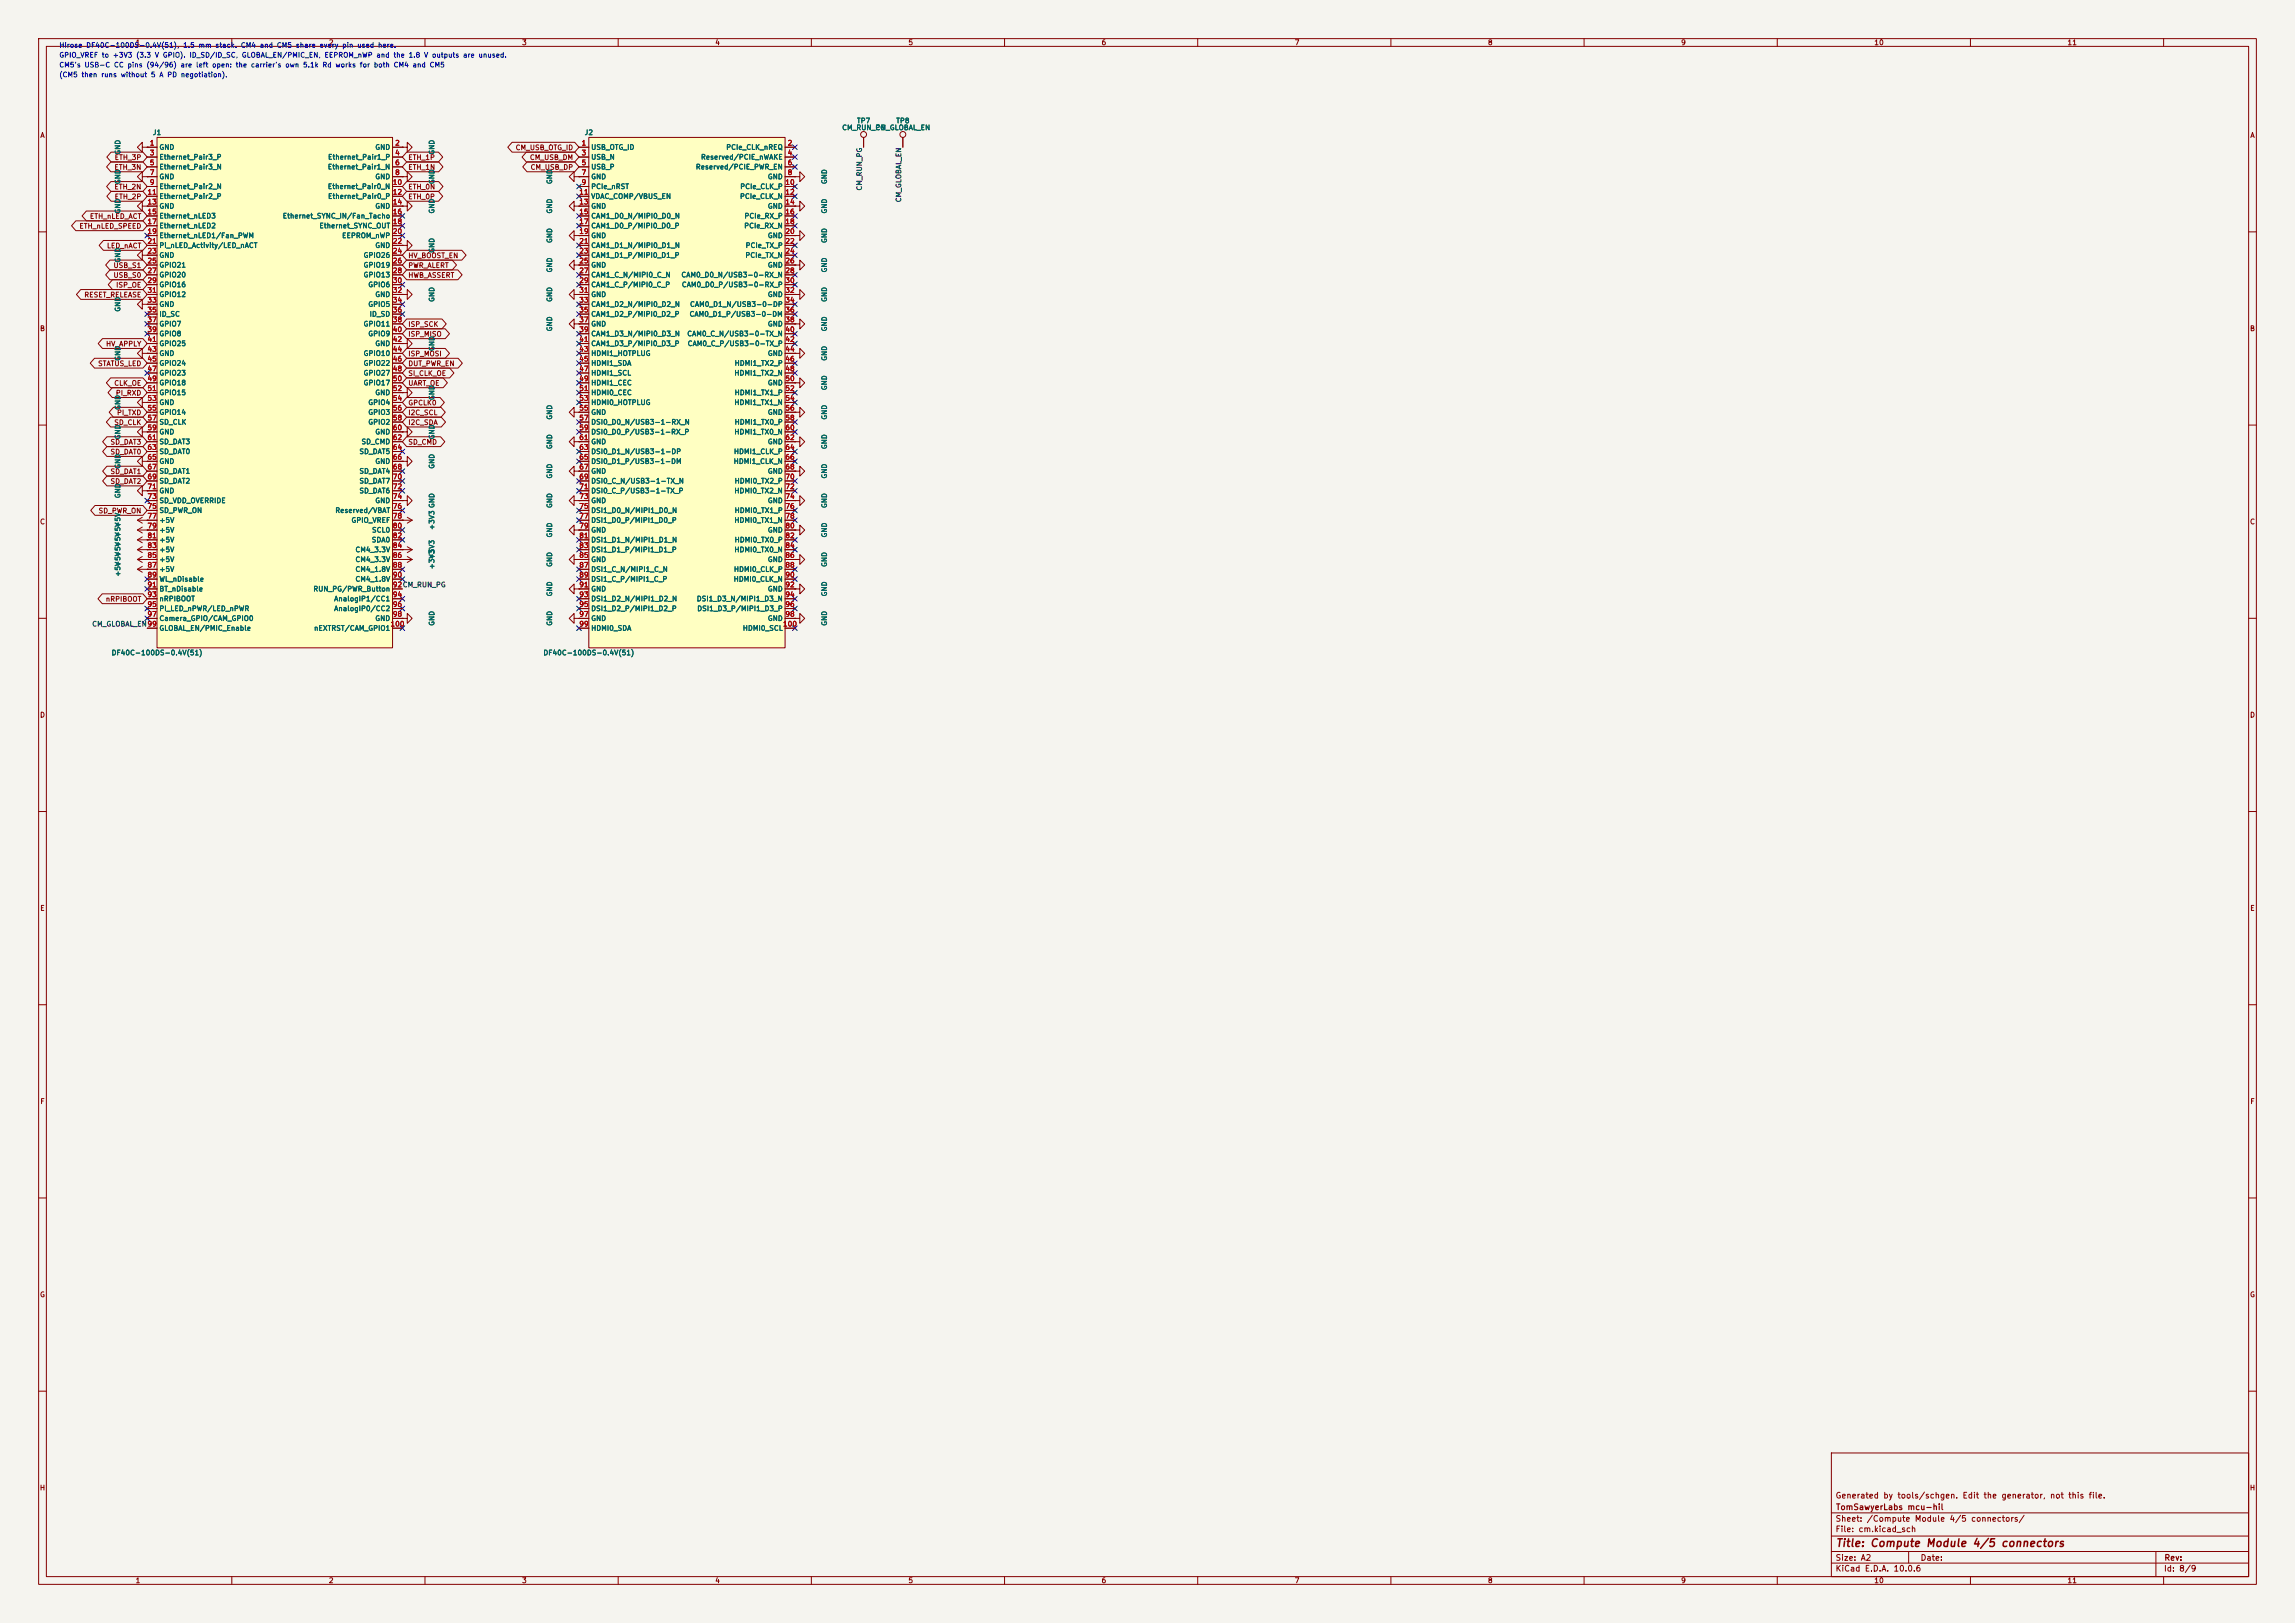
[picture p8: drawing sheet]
<svg xmlns="http://www.w3.org/2000/svg" width="594mm" height="420mm" viewBox="0 0 594 420" stroke-linecap="round" stroke-linejoin="round" font-family="sans-serif">
<defs><g id="words">
<text font-size="2" fill="#840000" x="475" y="400.8">Title: Compute Module 4/5 connectors</text>
<g font-size="1.5" fill="#840000">
<text x="475" y="388.1">Generated by tools/schgen. Edit the generator, not this file.</text>
<text x="475" y="394.1">Sheet: /Compute Module 4/5 connectors/</text>
<text x="475.1" y="391.1">TomSawyerLabs mcu-hil</text>
<text x="475" y="396.8">File: cm.kicad_sch</text>
<text x="475" y="407">KiCad E.D.A. 10.0.6</text>
<text x="475" y="404.2">Size: A2</text>
<text x="497" y="404.2">Date:</text>
<text x="560" y="407">Id: 8/9</text>
<text x="560.1" y="404.2">Rev:</text>
</g>
<g font-size="1.3" fill="#840000">
<text x="35" y="12">1</text>
<text x="85" y="12">2</text>
<text x="135" y="12">3</text>
<text x="185" y="12">4</text>
<text x="235" y="12">5</text>
<text x="285" y="12">6</text>
<text x="335" y="12">7</text>
<text x="385" y="12">8</text>
<text x="435" y="12">9</text>
<text x="485" y="12">10</text>
<text x="535" y="12">11</text>
<text x="10.3" y="36">A</text>
<text x="582.3" y="36">A</text>
<text x="29.5" y="41.7">ETH_3P</text>
<text x="105.5" y="41.7">ETH_1P</text>
<text x="133.3" y="39.2">CM_USB_OTG_ID</text>
<text x="137" y="41.7">CM_USB_DM</text>
<text x="29.5" y="44.2">ETH_3N</text>
<text x="105.5" y="44.2">ETH_1N</text>
<text x="137.2" y="44.2">CM_USB_DP</text>
<text x="29.5" y="49.3">ETH_2N</text>
<text x="29.5" y="51.9">ETH_2P</text>
<text x="105.5" y="49.3">ETH_0N</text>
<text x="105.5" y="51.9">ETH_0P</text>
<text x="20.4" y="59.5">ETH_nLED_SPEED</text>
<text x="23.1" y="56.9">ETH_nLED_ACT</text>
<text x="27.6" y="64.6">LED_nACT</text>
<text x="29.2" y="69.6">USB_S1</text>
<text x="105.5" y="67.1">HV_BOOST_EN</text>
<text x="105.5" y="69.6">PWR_ALERT</text>
<text x="21.7" y="77.3">RESET_RELEASE</text>
<text x="29.2" y="72.2">USB_S0</text>
<text x="29.9" y="74.7">ISP_OE</text>
<text x="105.5" y="72.2">HWB_ASSERT</text>
<text x="10.2" y="86">B</text>
<text x="27.3" y="90">HV_APPLY</text>
<text x="105.5" y="87.4">ISP_MISO</text>
<text x="105.5" y="84.9">ISP_SCK</text>
<text x="582.2" y="86">B</text>
<text x="25.3" y="95">STATUS_LED</text>
<text x="105.5" y="92.5">ISP_MOSI</text>
<text x="105.5" y="95">DUT_PWR_EN</text>
<text x="29.4" y="100.1">CLK_OE</text>
<text x="105.5" y="100.1">UART_OE</text>
<text x="105.5" y="97.6">SI_CLK_OE</text>
<text x="29.9" y="102.7">PI_RXD</text>
<text x="30.2" y="107.7">PI_TXD</text>
<text x="105.5" y="105.2">GPCLK0</text>
<text x="105.5" y="107.7">I2C_SCL</text>
<text x="29.4" y="110.3">SD_CLK</text>
<text x="105.5" y="110.3">I2C_SDA</text>
<text x="28.5" y="115.4">SD_DAT3</text>
<text x="28.5" y="117.9">SD_DAT0</text>
<text x="105.5" y="115.4">SD_CMD</text>
<text x="28.5" y="123">SD_DAT1</text>
<text x="28.5" y="125.5">SD_DAT2</text>
<text x="10.2" y="136">C</text>
<text x="25.4" y="133.1">SD_PWR_ON</text>
<text x="582.2" y="136">C</text>
<text x="27.3" y="156">nRPIBOOT</text>
<text x="10.2" y="186">D</text>
<text x="582.2" y="186">D</text>
<text x="10.3" y="236">E</text>
<text x="582.3" y="236">E</text>
<text x="10.3" y="286">F</text>
<text x="582.3" y="286">F</text>
<text x="10.2" y="336">G</text>
<text x="582.2" y="336">G</text>
<text x="10.2" y="386">H</text>
<text x="582.2" y="386">H</text>
<text x="35" y="410">1</text>
<text x="85" y="410">2</text>
<text x="135" y="410">3</text>
<text x="185" y="410">4</text>
<text x="235" y="410">5</text>
<text x="285" y="410">6</text>
<text x="335" y="410">7</text>
<text x="385" y="410">8</text>
<text x="435" y="410">9</text>
<text x="485" y="410">10</text>
<text x="535" y="410">11</text>
</g>
<g font-size="1.3" fill="#0000c2">
<text x="15.2" y="12.7">Hirose DF40C-100DS-0.4V(51), 1.5 mm stack. CM4 and CM5 share every pin used here.</text>
<text x="15.2" y="17.8">CM5's USB-C CC pins (94/96) are left open: the carrier's own 5.1k Rd works for both CM4 and CM5</text>
<text x="15.2" y="15.2">GPIO_VREF to +3V3 (3.3 V GPIO). ID_SD/ID_SC, GLOBAL_EN/PMIC_EN, EEPROM_nWP and the 1.8 V outputs are unused.</text>
<text x="15.2" y="20.3">(CM5 then runs without 5 A PD negotiation).</text>
</g>
<g font-size="1.3" fill="#006464">
<text x="39.4" y="35.3">J1</text>
<text x="151.2" y="35.3">J2</text>
<text x="217.8" y="34">CM_RUN_PG</text>
<text x="221.7" y="32.2">TP7</text>
<text x="226.5" y="34">CM_GLOBAL_EN</text>
<text x="231.8" y="32.2">TP8</text>
<text x="31.4" y="40.2" transform="rotate(-90 31.4 40.2)">GND</text>
<text x="41.1" y="39.1">GND</text>
<text x="41.1" y="41.6">Ethernet_Pair3_P</text>
<text x="84.8" y="41.6">Ethernet_Pair1_P</text>
<text x="97" y="39.1">GND</text>
<text x="112.7" y="40.2" transform="rotate(-90 112.7 40.2)">GND</text>
<text x="152.9" y="39.1">USB_OTG_ID</text>
<text x="152.9" y="41.6">USB_N</text>
<text x="181.3" y="41.6">Reserved/PCIE_nWAKE</text>
<text x="187.8" y="39.1">PCIe_CLK_nREQ</text>
<text x="31.4" y="47.8" transform="rotate(-90 31.4 47.8)">GND</text>
<text x="41.1" y="44.1">Ethernet_Pair3_N</text>
<text x="41.1" y="46.7">GND</text>
<text x="84.7" y="44.1">Ethernet_Pair1_N</text>
<text x="97" y="46.7">GND</text>
<text x="112.7" y="47.8" transform="rotate(-90 112.7 47.8)">GND</text>
<text x="143.2" y="47.8" transform="rotate(-90 143.2 47.8)">GND</text>
<text x="152.9" y="44.1">USB_P</text>
<text x="152.9" y="46.7">GND</text>
<text x="180" y="44.1">Reserved/PCIE_PWR_EN</text>
<text x="198.6" y="46.7">GND</text>
<text x="214.3" y="47.8" transform="rotate(-90 214.3 47.8)">GND</text>
<text x="41.1" y="49.2">Ethernet_Pair2_N</text>
<text x="41.1" y="51.8">Ethernet_Pair2_P</text>
<text x="84.7" y="49.2">Ethernet_Pair0_N</text>
<text x="84.8" y="51.8">Ethernet_Pair0_P</text>
<text x="152.9" y="49.2">PCIe_nRST</text>
<text x="152.9" y="51.8">VDAC_COMP/VBUS_EN</text>
<text x="191.4" y="51.8">PCIe_CLK_N</text>
<text x="191.5" y="49.2">PCIe_CLK_P</text>
<text x="31.4" y="55.4" transform="rotate(-90 31.4 55.4)">GND</text>
<text x="41.1" y="54.3">GND</text>
<text x="41.1" y="56.8">Ethernet_nLED3</text>
<text x="41.1" y="59.4">Ethernet_nLED2</text>
<text x="73" y="56.8">Ethernet_SYNC_IN/Fan_Tacho</text>
<text x="82.5" y="59.4">Ethernet_SYNC_OUT</text>
<text x="97" y="54.3">GND</text>
<text x="112.7" y="55.4" transform="rotate(-90 112.7 55.4)">GND</text>
<text x="143.2" y="55.4" transform="rotate(-90 143.2 55.4)">GND</text>
<text x="152.9" y="54.3">GND</text>
<text x="152.9" y="56.8">CAM1_D0_N/MIPI0_D0_N</text>
<text x="152.9" y="59.4">CAM1_D0_P/MIPI0_D0_P</text>
<text x="192.5" y="59.4">PCIe_RX_N</text>
<text x="192.5" y="56.8">PCIe_RX_P</text>
<text x="198.6" y="54.3">GND</text>
<text x="214.3" y="55.4" transform="rotate(-90 214.3 55.4)">GND</text>
<text x="41.1" y="61.9">Ethernet_nLED1/Fan_PWM</text>
<text x="41.1" y="64.5">Pi_nLED_Activity/LED_nACT</text>
<text x="88.4" y="61.9">EEPROM_nWP</text>
<text x="97" y="64.5">GND</text>
<text x="112.7" y="65.6" transform="rotate(-90 112.7 65.6)">GND</text>
<text x="143.2" y="63" transform="rotate(-90 143.2 63)">GND</text>
<text x="152.9" y="61.9">GND</text>
<text x="152.9" y="64.5">CAM1_D1_N/MIPI0_D1_N</text>
<text x="192.8" y="64.5">PCIe_TX_P</text>
<text x="198.6" y="61.9">GND</text>
<text x="214.3" y="63" transform="rotate(-90 214.3 63)">GND</text>
<text x="31.4" y="68.1" transform="rotate(-90 31.4 68.1)">GND</text>
<text x="41.1" y="67">GND</text>
<text x="41.1" y="69.5">GPIO21</text>
<text x="94" y="67">GPIO26</text>
<text x="94" y="69.5">GPIO19</text>
<text x="143.2" y="70.6" transform="rotate(-90 143.2 70.6)">GND</text>
<text x="152.9" y="67">CAM1_D1_P/MIPI0_D1_P</text>
<text x="152.9" y="69.5">GND</text>
<text x="192.8" y="67">PCIe_TX_N</text>
<text x="198.6" y="69.5">GND</text>
<text x="214.3" y="70.6" transform="rotate(-90 214.3 70.6)">GND</text>
<text x="41.1" y="72.1">GPIO20</text>
<text x="41.1" y="74.6">GPIO16</text>
<text x="41.1" y="77.2">GPIO12</text>
<text x="94" y="72.1">GPIO13</text>
<text x="95.2" y="74.6">GPIO6</text>
<text x="97" y="77.2">GND</text>
<text x="152.9" y="72.1">CAM1_C_N/MIPI0_C_N</text>
<text x="152.9" y="74.6">CAM1_C_P/MIPI0_C_P</text>
<text x="152.9" y="77.2">GND</text>
<text x="176.2" y="72.1">CAM0_D0_N/USB3-0-RX_N</text>
<text x="176.3" y="74.6">CAM0_D0_P/USB3-0-RX_P</text>
<text x="198.6" y="77.2">GND</text>
<text x="31.4" y="80.8" transform="rotate(-90 31.4 80.8)">GND</text>
<text x="41.1" y="79.7">GND</text>
<text x="41.1" y="82.2">ID_SC</text>
<text x="95.2" y="79.7">GPIO5</text>
<text x="95.5" y="82.2">ID_SD</text>
<text x="112.7" y="78.3" transform="rotate(-90 112.7 78.3)">GND</text>
<text x="143.2" y="78.3" transform="rotate(-90 143.2 78.3)">GND</text>
<text x="152.9" y="79.7">CAM1_D2_N/MIPI0_D2_N</text>
<text x="152.9" y="82.2">CAM1_D2_P/MIPI0_D2_P</text>
<text x="178.3" y="82.2">CAM0_D1_P/USB3-0-DM</text>
<text x="178.5" y="79.7">CAM0_D1_N/USB3-0-DP</text>
<text x="214.3" y="78.3" transform="rotate(-90 214.3 78.3)">GND</text>
<text x="41.1" y="84.8">GPIO7</text>
<text x="41.1" y="87.3">GPIO8</text>
<text x="41.1" y="89.9">GPIO25</text>
<text x="94" y="84.8">GPIO11</text>
<text x="95.2" y="87.3">GPIO9</text>
<text x="97" y="89.9">GND</text>
<text x="143.2" y="85.9" transform="rotate(-90 143.2 85.9)">GND</text>
<text x="152.9" y="84.8">GND</text>
<text x="152.9" y="87.3">CAM1_D3_N/MIPI0_D3_N</text>
<text x="152.9" y="89.9">CAM1_D3_P/MIPI0_D3_P</text>
<text x="177.7" y="87.3">CAM0_C_N/USB3-0-TX_N</text>
<text x="177.9" y="89.9">CAM0_C_P/USB3-0-TX_P</text>
<text x="198.6" y="84.8">GND</text>
<text x="214.3" y="85.9" transform="rotate(-90 214.3 85.9)">GND</text>
<text x="31.4" y="93.5" transform="rotate(-90 31.4 93.5)">GND</text>
<text x="41.1" y="92.4">GND</text>
<text x="41.1" y="94.9">GPIO24</text>
<text x="94" y="92.4">GPIO10</text>
<text x="94" y="94.9">GPIO22</text>
<text x="112.7" y="91" transform="rotate(-90 112.7 91)">GND</text>
<text x="152.9" y="92.4">HDMI1_HOTPLUG</text>
<text x="152.9" y="94.9">HDMI1_SDA</text>
<text x="190" y="94.9">HDMI1_TX2_P</text>
<text x="198.6" y="92.4">GND</text>
<text x="214.3" y="93.5" transform="rotate(-90 214.3 93.5)">GND</text>
<text x="41.1" y="97.5">GPIO23</text>
<text x="41.1" y="100">GPIO18</text>
<text x="94" y="97.5">GPIO27</text>
<text x="94" y="100">GPIO17</text>
<text x="152.9" y="97.5">HDMI1_SCL</text>
<text x="152.9" y="100">HDMI1_CEC</text>
<text x="189.9" y="97.5">HDMI1_TX2_N</text>
<text x="198.6" y="100">GND</text>
<text x="214.3" y="101.1" transform="rotate(-90 214.3 101.1)">GND</text>
<text x="31.4" y="106.2" transform="rotate(-90 31.4 106.2)">GND</text>
<text x="41.1" y="102.6">GPIO15</text>
<text x="41.1" y="105.1">GND</text>
<text x="41.1" y="107.6">GPIO14</text>
<text x="95.2" y="105.1">GPIO4</text>
<text x="95.2" y="107.6">GPIO3</text>
<text x="97" y="102.6">GND</text>
<text x="112.7" y="103.7" transform="rotate(-90 112.7 103.7)">GND</text>
<text x="152.9" y="102.6">HDMI0_CEC</text>
<text x="152.9" y="105.1">HDMI0_HOTPLUG</text>
<text x="152.9" y="107.6">GND</text>
<text x="189.9" y="105.1">HDMI1_TX1_N</text>
<text x="190" y="102.6">HDMI1_TX1_P</text>
<text x="198.6" y="107.6">GND</text>
<text x="31.4" y="113.8" transform="rotate(-90 31.4 113.8)">GND</text>
<text x="41.1" y="110.2">SD_CLK</text>
<text x="41.1" y="112.7">GND</text>
<text x="95.2" y="110.2">GPIO2</text>
<text x="97" y="112.7">GND</text>
<text x="112.7" y="113.8" transform="rotate(-90 112.7 113.8)">GND</text>
<text x="143.2" y="108.7" transform="rotate(-90 143.2 108.7)">GND</text>
<text x="152.9" y="110.2">DSI0_D0_N/USB3-1-RX_N</text>
<text x="152.9" y="112.7">DSI0_D0_P/USB3-1-RX_P</text>
<text x="189.9" y="112.7">HDMI1_TX0_N</text>
<text x="190" y="110.2">HDMI1_TX0_P</text>
<text x="214.3" y="108.7" transform="rotate(-90 214.3 108.7)">GND</text>
<text x="41.1" y="115.3">SD_DAT3</text>
<text x="41.1" y="117.8">SD_DAT0</text>
<text x="92.9" y="117.8">SD_DAT5</text>
<text x="93.4" y="115.3">SD_CMD</text>
<text x="143.2" y="116.4" transform="rotate(-90 143.2 116.4)">GND</text>
<text x="152.9" y="115.3">GND</text>
<text x="152.9" y="117.8">DSI0_D1_N/USB3-1-DP</text>
<text x="189.8" y="117.8">HDMI1_CLK_P</text>
<text x="198.6" y="115.3">GND</text>
<text x="214.3" y="116.4" transform="rotate(-90 214.3 116.4)">GND</text>
<text x="31.4" y="121.4" transform="rotate(-90 31.4 121.4)">GND</text>
<text x="41.1" y="120.3">GND</text>
<text x="41.1" y="122.9">SD_DAT1</text>
<text x="41.1" y="125.4">SD_DAT2</text>
<text x="92.9" y="122.9">SD_DAT4</text>
<text x="92.9" y="125.4">SD_DAT7</text>
<text x="97" y="120.3">GND</text>
<text x="112.7" y="121.4" transform="rotate(-90 112.7 121.4)">GND</text>
<text x="143.2" y="124" transform="rotate(-90 143.2 124)">GND</text>
<text x="152.9" y="120.3">DSI0_D1_P/USB3-1-DM</text>
<text x="152.9" y="122.9">GND</text>
<text x="152.9" y="125.4">DSI0_C_N/USB3-1-TX_N</text>
<text x="189.8" y="120.3">HDMI1_CLK_N</text>
<text x="190" y="125.4">HDMI0_TX2_P</text>
<text x="198.6" y="122.9">GND</text>
<text x="214.3" y="124" transform="rotate(-90 214.3 124)">GND</text>
<text x="31.4" y="129.1" transform="rotate(-90 31.4 129.1)">GND</text>
<text x="41.1" y="128">GND</text>
<text x="41.1" y="130.5">SD_VDD_OVERRIDE</text>
<text x="92.9" y="128">SD_DAT6</text>
<text x="97" y="130.5">GND</text>
<text x="143.2" y="131.6" transform="rotate(-90 143.2 131.6)">GND</text>
<text x="152.9" y="128">DSI0_C_P/USB3-1-TX_P</text>
<text x="152.9" y="130.5">GND</text>
<text x="189.9" y="128">HDMI0_TX2_N</text>
<text x="198.6" y="130.5">GND</text>
<text x="214.3" y="131.6" transform="rotate(-90 214.3 131.6)">GND</text>
<text x="41.1" y="133">SD_PWR_ON</text>
<text x="41.1" y="135.6">+5V</text>
<text x="86.7" y="133">Reserved/VBAT</text>
<text x="90.8" y="135.6">GPIO_VREF</text>
<text x="112.7" y="137.3" transform="rotate(-90 112.7 137.3)">+3V3 GND</text>
<text x="152.9" y="133">DSI1_D0_N/MIPI1_D0_N</text>
<text x="152.9" y="135.6">DSI1_D0_P/MIPI1_D0_P</text>
<text x="189.9" y="135.6">HDMI0_TX1_N</text>
<text x="190" y="133">HDMI0_TX1_P</text>
<text x="31.4" y="139.2" transform="rotate(-90 31.4 139.2)">+5V</text>
<text x="41.1" y="138.1">+5V</text>
<text x="41.1" y="140.7">+5V</text>
<text x="41.1" y="143.2">+5V</text>
<text x="91.9" y="143.2">CM4_3.3V</text>
<text x="96.1" y="140.7">SDA0</text>
<text x="96.1" y="138.1">SCL0</text>
<text x="143.2" y="139.2" transform="rotate(-90 143.2 139.2)">GND</text>
<text x="152.9" y="138.1">GND</text>
<text x="152.9" y="140.7">DSI1_D1_N/MIPI1_D1_N</text>
<text x="152.9" y="143.2">DSI1_D1_P/MIPI1_D1_P</text>
<text x="189.9" y="143.2">HDMI0_TX0_N</text>
<text x="190" y="140.7">HDMI0_TX0_P</text>
<text x="198.6" y="138.1">GND</text>
<text x="214.3" y="139.2" transform="rotate(-90 214.3 139.2)">GND</text>
<text x="31.4" y="149.4" transform="rotate(-90 31.4 149.4)">+5V</text>
<text x="31.4" y="146.8" transform="rotate(-90 31.4 146.8)">+5V</text>
<text x="41.1" y="145.7">+5V</text>
<text x="41.1" y="148.3">+5V</text>
<text x="91.9" y="145.7">CM4_3.3V</text>
<text x="91.9" y="148.3">CM4_1.8V</text>
<text x="112.7" y="147.4" transform="rotate(-90 112.7 147.4)">+3V3</text>
<text x="112.7" y="144.9" transform="rotate(-90 112.7 144.9)">+3V3</text>
<text x="143.2" y="146.8" transform="rotate(-90 143.2 146.8)">GND</text>
<text x="152.9" y="145.7">GND</text>
<text x="152.9" y="148.3">DSI1_C_N/MIPI1_C_N</text>
<text x="189.8" y="148.3">HDMI0_CLK_P</text>
<text x="198.6" y="145.7">GND</text>
<text x="214.3" y="146.8" transform="rotate(-90 214.3 146.8)">GND</text>
<text x="41.1" y="150.8">WL_nDisable</text>
<text x="41.1" y="153.4">BT_nDisable</text>
<text x="41.1" y="155.9">nRPIBOOT</text>
<text x="81" y="153.4">RUN_PG/PWR_Button</text>
<text x="86.4" y="155.9">AnalogIP1/CC1</text>
<text x="91.9" y="150.8">CM4_1.8V</text>
<text x="143.2" y="154.5" transform="rotate(-90 143.2 154.5)">GND</text>
<text x="152.9" y="150.8">DSI1_C_P/MIPI1_C_P</text>
<text x="152.9" y="153.4">GND</text>
<text x="152.9" y="155.9">DSI1_D2_N/MIPI1_D2_N</text>
<text x="180.2" y="155.9">DSI1_D3_N/MIPI1_D3_N</text>
<text x="189.8" y="150.8">HDMI0_CLK_N</text>
<text x="198.6" y="153.4">GND</text>
<text x="214.3" y="154.5" transform="rotate(-90 214.3 154.5)">GND</text>
<text x="41.1" y="158.4">PI_LED_nPWR/LED_nPWR</text>
<text x="41.1" y="161">Camera_GPIO/CAM_GPIO0</text>
<text x="86.4" y="158.4">AnalogIP0/CC2</text>
<text x="97" y="161">GND</text>
<text x="152.9" y="158.4">DSI1_D2_P/MIPI1_D2_P</text>
<text x="152.9" y="161">GND</text>
<text x="180.3" y="158.4">DSI1_D3_P/MIPI1_D3_P</text>
<text x="198.6" y="161">GND</text>
<text x="41.1" y="163.5">GLOBAL_EN/PMIC_Enable</text>
<text x="81.1" y="163.5">nEXTRST/CAM_GPIO1</text>
<text x="112.7" y="162.1" transform="rotate(-90 112.7 162.1)">GND</text>
<text x="143.2" y="162.1" transform="rotate(-90 143.2 162.1)">GND</text>
<text x="152.9" y="163.5">HDMI0_SDA</text>
<text x="192.1" y="163.5">HDMI0_SCL</text>
<text x="214.3" y="162.1" transform="rotate(-90 214.3 162.1)">GND</text>
<text x="28.8" y="169.9">DF40C-100DS-0.4V(51)</text>
<text x="140.5" y="169.9">DF40C-100DS-0.4V(51)</text>
</g>
<g font-size="1.3" fill="#a90000">
<text x="38.6" y="38">1</text>
<text x="38.6" y="40.5">3</text>
<text x="102.1" y="38">2</text>
<text x="102.1" y="40.5">4</text>
<text x="150.4" y="38">1</text>
<text x="150.4" y="40.5">3</text>
<text x="203.7" y="38">2</text>
<text x="203.7" y="40.5">4</text>
<text x="38.6" y="43">5</text>
<text x="38.6" y="45.6">7</text>
<text x="102.1" y="43">6</text>
<text x="102.1" y="45.6">8</text>
<text x="150.4" y="43">5</text>
<text x="150.4" y="45.6">7</text>
<text x="203.7" y="43">6</text>
<text x="203.7" y="45.6">8</text>
<text x="38" y="50.7">11</text>
<text x="38" y="53.2">13</text>
<text x="38.6" y="48.1">9</text>
<text x="101.5" y="48.1">10</text>
<text x="101.5" y="50.7">12</text>
<text x="101.5" y="53.2">14</text>
<text x="149.8" y="50.7">11</text>
<text x="149.8" y="53.2">13</text>
<text x="150.4" y="48.1">9</text>
<text x="203.1" y="48.1">10</text>
<text x="203.1" y="50.7">12</text>
<text x="203.1" y="53.2">14</text>
<text x="38" y="55.7">15</text>
<text x="38" y="58.3">17</text>
<text x="101.5" y="55.7">16</text>
<text x="101.5" y="58.3">18</text>
<text x="149.8" y="55.7">15</text>
<text x="149.8" y="58.3">17</text>
<text x="203.1" y="55.7">16</text>
<text x="203.1" y="58.3">18</text>
<text x="38" y="60.8">19</text>
<text x="38" y="63.4">21</text>
<text x="38" y="65.9">23</text>
<text x="101.5" y="60.8">20</text>
<text x="101.5" y="63.4">22</text>
<text x="101.5" y="65.9">24</text>
<text x="149.8" y="60.8">19</text>
<text x="149.8" y="63.4">21</text>
<text x="149.8" y="65.9">23</text>
<text x="203.1" y="60.8">20</text>
<text x="203.1" y="63.4">22</text>
<text x="203.1" y="65.9">24</text>
<text x="38" y="68.4">25</text>
<text x="38" y="71">27</text>
<text x="101.5" y="68.4">26</text>
<text x="101.5" y="71">28</text>
<text x="149.8" y="68.4">25</text>
<text x="149.8" y="71">27</text>
<text x="203.1" y="68.4">26</text>
<text x="203.1" y="71">28</text>
<text x="38" y="73.5">29</text>
<text x="38" y="76.1">31</text>
<text x="101.5" y="73.5">30</text>
<text x="101.5" y="76.1">32</text>
<text x="149.8" y="73.5">29</text>
<text x="149.8" y="76.1">31</text>
<text x="203.1" y="73.5">30</text>
<text x="203.1" y="76.1">32</text>
<text x="38" y="78.6">33</text>
<text x="38" y="81.1">35</text>
<text x="38" y="83.7">37</text>
<text x="101.5" y="78.6">34</text>
<text x="101.5" y="81.1">36</text>
<text x="101.5" y="83.7">38</text>
<text x="149.8" y="78.6">33</text>
<text x="149.8" y="81.1">35</text>
<text x="149.8" y="83.7">37</text>
<text x="203.1" y="78.6">34</text>
<text x="203.1" y="81.1">36</text>
<text x="203.1" y="83.7">38</text>
<text x="38" y="86.2">39</text>
<text x="38" y="88.8">41</text>
<text x="101.5" y="86.2">40</text>
<text x="101.5" y="88.8">42</text>
<text x="149.8" y="86.2">39</text>
<text x="149.8" y="88.8">41</text>
<text x="203.1" y="86.2">40</text>
<text x="203.1" y="88.8">42</text>
<text x="38" y="91.3">43</text>
<text x="38" y="93.8">45</text>
<text x="101.5" y="91.3">44</text>
<text x="101.5" y="93.8">46</text>
<text x="149.8" y="91.3">43</text>
<text x="149.8" y="93.8">45</text>
<text x="203.1" y="91.3">44</text>
<text x="203.1" y="93.8">46</text>
<text x="38" y="96.4">47</text>
<text x="38" y="98.9">49</text>
<text x="38" y="101.5">51</text>
<text x="101.5" y="96.4">48</text>
<text x="101.5" y="98.9">50</text>
<text x="101.5" y="101.5">52</text>
<text x="149.8" y="96.4">47</text>
<text x="149.8" y="98.9">49</text>
<text x="149.8" y="101.5">51</text>
<text x="203.1" y="96.4">48</text>
<text x="203.1" y="98.9">50</text>
<text x="203.1" y="101.5">52</text>
<text x="38" y="104">53</text>
<text x="38" y="106.5">55</text>
<text x="101.5" y="104">54</text>
<text x="101.5" y="106.5">56</text>
<text x="149.8" y="104">53</text>
<text x="149.8" y="106.5">55</text>
<text x="203.1" y="104">54</text>
<text x="203.1" y="106.5">56</text>
<text x="38" y="109.1">57</text>
<text x="38" y="111.6">59</text>
<text x="101.5" y="109.1">58</text>
<text x="101.5" y="111.6">60</text>
<text x="149.8" y="109.1">57</text>
<text x="149.8" y="111.6">59</text>
<text x="203.1" y="109.1">58</text>
<text x="203.1" y="111.6">60</text>
<text x="38" y="114.2">61</text>
<text x="38" y="116.7">63</text>
<text x="38" y="119.2">65</text>
<text x="101.5" y="114.2">62</text>
<text x="101.5" y="116.7">64</text>
<text x="101.5" y="119.2">66</text>
<text x="149.8" y="114.2">61</text>
<text x="149.8" y="116.7">63</text>
<text x="149.8" y="119.2">65</text>
<text x="203.1" y="114.2">62</text>
<text x="203.1" y="116.7">64</text>
<text x="203.1" y="119.2">66</text>
<text x="38" y="121.8">67</text>
<text x="38" y="124.3">69</text>
<text x="101.5" y="121.8">68</text>
<text x="101.5" y="124.3">70</text>
<text x="149.8" y="121.8">67</text>
<text x="149.8" y="124.3">69</text>
<text x="203.1" y="121.8">68</text>
<text x="203.1" y="124.3">70</text>
<text x="38" y="126.9">71</text>
<text x="38" y="129.4">73</text>
<text x="38" y="131.9">75</text>
<text x="101.5" y="126.9">72</text>
<text x="101.5" y="129.4">74</text>
<text x="101.5" y="131.9">76</text>
<text x="149.8" y="126.9">71</text>
<text x="149.8" y="129.4">73</text>
<text x="149.8" y="131.9">75</text>
<text x="203.1" y="126.9">72</text>
<text x="203.1" y="129.4">74</text>
<text x="203.1" y="131.9">76</text>
<text x="38" y="134.5">77</text>
<text x="38" y="137">79</text>
<text x="101.5" y="134.5">78</text>
<text x="101.5" y="137">80</text>
<text x="149.8" y="134.5">77</text>
<text x="149.8" y="137">79</text>
<text x="203.1" y="134.5">78</text>
<text x="203.1" y="137">80</text>
<text x="38" y="139.6">81</text>
<text x="38" y="142.1">83</text>
<text x="101.5" y="139.6">82</text>
<text x="101.5" y="142.1">84</text>
<text x="149.8" y="139.6">81</text>
<text x="149.8" y="142.1">83</text>
<text x="203.1" y="139.6">82</text>
<text x="203.1" y="142.1">84</text>
<text x="38" y="144.6">85</text>
<text x="38" y="147.2">87</text>
<text x="38" y="149.7">89</text>
<text x="101.5" y="144.6">86</text>
<text x="101.5" y="147.2">88</text>
<text x="101.5" y="149.7">90</text>
<text x="149.8" y="144.6">85</text>
<text x="149.8" y="147.2">87</text>
<text x="149.8" y="149.7">89</text>
<text x="203.1" y="144.6">86</text>
<text x="203.1" y="147.2">88</text>
<text x="203.1" y="149.7">90</text>
<text x="38" y="152.3">91</text>
<text x="38" y="154.8">93</text>
<text x="101.5" y="152.3">92CM_RUN_PG</text>
<text x="101.5" y="154.8">94</text>
<text x="101.5" y="152.3">92</text>
<text x="149.8" y="152.3">91</text>
<text x="149.8" y="154.8">93</text>
<text x="203.1" y="152.3">92</text>
<text x="203.1" y="154.8">94</text>
<text x="38" y="157.3">95</text>
<text x="38" y="159.9">97</text>
<text x="101.5" y="157.3">96</text>
<text x="101.5" y="159.9">98</text>
<text x="149.8" y="157.3">95</text>
<text x="149.8" y="159.9">97</text>
<text x="203.1" y="157.3">96</text>
<text x="203.1" y="159.9">98</text>
<text x="38" y="162.4">99</text>
<text x="100.9" y="162.4">100</text>
<text x="149.8" y="162.4">99</text>
<text x="202.5" y="162.4">100</text>
</g>
<g font-size="1.3" fill="#0f0f0f">
<text x="223.4" y="49.5" transform="rotate(-90 223.4 49.5)">CM_RUN_PG</text>
<text x="233.6" y="52.5" transform="rotate(-90 233.6 52.5)">CM_GLOBAL_EN</text>
<text x="23.7" y="162.4">CM_GLOBAL_EN99</text>
</g>
</g></defs>
<path d="M0 0h594v420h-594z" fill="#f5f4ef" stroke="#f5f4ef" stroke-width=".26"/>
<g fill="none" stroke="#840000" stroke-width=".26">
<path d="M10 10h574v400h-574zM12 12h570v396h-570zM60 10v2M110 10v2M160 10v2M210 10v2M260 10v2M310 10v2M360 10v2M410 10v2M460 10v2M510 10v2"/>
<path d="M560 10v2M148.6 53.3v-1.2l-1.3 1.2 1.3 1.3v-1.3h1.3M148.6 45.7v-1.2l-1.3 1.2 1.3 1.3v-1.3h1.3M149.9 53.3h.1M149.9 45.7h.1M10 60h2M148.6 76.2v-1.3l-1.3 1.3 1.3 1.3v-1.3h1.3M148.6 61v-1.3l-1.3 1.3 1.3 1.2v-1.2h1.3M149.9 76.2h.1M149.9 61h.1M582 60h2M10 110h2"/>
<path d="M36.8 119.4v-1.3l-1.2 1.3 1.2 1.3v-1.3h1.3M38.1 119.4h.1M582 110h2M10 160h2M582 160h2M10 210h2M582 210h2M10 260h2M582 260h2M10 310h2M582 310h2M10 360h2"/>
<path d="M474 376h108v32h-108zM582 360h2M474 397.5h108M474 391.5h108M60 408v2M110 408v2M160 408v2M210 408v2M260 408v2M310 408v2M360 408v2M410 408v2"/>
<path d="M460 408v2M474 404.5h108M474 401.5h108M494 401.5v3M510 408v2M558 401.5v6.5M560 408v2"/>
</g>
<path d="M152.4 35.6h50.8v132h-50.8z" fill="#ffffc2"/>
<g fill="none" stroke="#840000" stroke-width=".26">
<path d="M149.9 38.1h2.5M152.4 35.6h50.8v132h-50.8zM203.2 38.1h2.5M223.5 35.6v2.5M149.9 40.6h2.5M149.9 43.2h2.5M149.9 45.7h2.5M149.9 48.3h2.5M149.9 50.8h2.5M149.9 53.3h2.5M149.9 55.9h2.5M149.9 58.4h2.5"/>
<path d="M203.2 40.6h2.5M203.2 43.2h2.5M203.2 45.7h2.5M203.2 48.3h2.5M203.2 50.8h2.5M203.2 53.3h2.5M203.2 55.9h2.5M203.2 58.4h2.5M149.9 61h2.5M149.9 63.5h2.5M149.9 66h2.5M149.9 68.6h2.5"/>
<path d="M149.9 71.1h2.5M149.9 73.7h2.5M149.9 76.2h2.5M149.9 78.7h2.5M203.2 61h2.5M203.2 63.5h2.5M203.2 66h2.5M203.2 68.6h2.5M203.2 71.1h2.5M203.2 73.7h2.5M203.2 76.2h2.5M203.2 78.7h2.5"/>
<path d="M104.1 88.9h1.3v-1.3l1.3 1.3-1.3 1.3v-1.3M104.1 88.9h.1M149.9 81.3h2.5M149.9 83.8h2.5M149.9 86.4h2.5M149.9 88.9h2.5M149.9 91.4h2.5M149.9 94h2.5M149.9 96.5h2.5M149.9 99.1h2.5M203.2 81.3h2.5M203.2 83.8h2.5"/>
<path d="M203.2 86.4h2.5M203.2 88.9h2.5M203.2 91.4h2.5M203.2 94h2.5M203.2 96.5h2.5M203.2 99.1h2.5M36.8 111.8v-1.3l-1.2 1.3 1.2 1.2v-1.2h1.3M38.1 111.8h.1M149.9 101.6h2.5M149.9 104.1h2.5M149.9 106.7h2.5M149.9 109.2h2.5"/>
<path d="M149.9 111.8h2.5M149.9 114.3h2.5M149.9 116.8h2.5M149.9 119.4h2.5M203.2 101.6h2.5M203.2 104.1h2.5M203.2 106.7h2.5M203.2 109.2h2.5M203.2 111.8h2.5M203.2 114.3h2.5M203.2 116.8h2.5M203.2 119.4h2.5"/>
<path d="M36.8 127v-1.3l-1.2 1.3 1.2 1.3v-1.3h1.3M38.1 127h.1M104.1 134.6h.1M104.1 134.6h2.6M105.4 133.9l1.3 .7M106.7 134.6l-1.3 .8M149.9 121.9h2.5M149.9 124.5h2.5M149.9 127h2.5M149.9 129.5h2.5M149.9 132.1h2.5M149.9 134.6h2.5"/>
<path d="M149.9 137.2h2.5M149.9 139.7h2.5M203.2 121.9h2.5M203.2 124.5h2.5M203.2 127h2.5M203.2 129.5h2.5M203.2 132.1h2.5M203.2 134.6h2.5M203.2 137.2h2.5M203.2 139.7h2.5M149.9 142.2h2.5M149.9 144.8h2.5"/>
<path d="M149.9 147.3h2.5M149.9 149.9h2.5M149.9 152.4h2.5M149.9 154.9h2.5M149.9 157.5h2.5M203.2 142.2h2.5M203.2 144.8h2.5M203.2 147.3h2.5M203.2 149.9h2.5M203.2 152.4h2.5M203.2 154.9h2.5M203.2 157.5h2.5"/>
<path d="M104.1 160h1.3v-1.2l1.3 1.2-1.3 1.3v-1.3M104.1 160h.1M149.9 160h2.5M149.9 162.6h2.5M203.2 160h2.5M203.2 162.6h2.5"/>
<circle cx="223.5" cy="34.8" r=".76"/>
</g>
<path d="M40.6 35.6h61v132h-61z" fill="#ffffc2"/>
<g fill="none" stroke="#840000" stroke-width=".26">
<path d="M28.8 39.4h8.2l1.1 1.2-1.1 1.3h-8.2l-1.2-1.3zM36.8 38.1v-1.3l-1.2 1.3 1.2 1.3v-1.3h1.3M38.1 38.1h.1M38.1 38.1h2.5M40.6 35.6h61v132h-61zM101.6 38.1h2.5M104.1 38.1h1.3v-1.3l1.3 1.3-1.3 1.3v-1.3M104.1 38.1h.1M105.3 39.4h8.2l1.1 1.2-1.1 1.3h-8.2l-1.2-1.3zM132.5 36.8h16.2l1.2 1.3-1.2 1.3h-16.2l-1.1-1.3zM136.2 39.4h12.5l1.2 1.2-1.2 1.3h-12.5l-1.1-1.3zM149.9 38.1h2.5"/>
<path d="M203.2 38.1h2.5M223.5 35.6v2.5M233.7 35.6v2.5M19.6 57.1h17.4l1.1 1.3-1.1 1.3h-17.4l-1.1-1.3zM22.4 54.6h14.6l1.1 1.3-1.1 1.3h-14.6l-1.2-1.3zM28.7 41.9h8.3l1.1 1.3-1.1 1.3h-8.3l-1.1-1.3zM28.7 47h8.3l1.1 1.3-1.1 1.2h-8.3l-1.1-1.2zM28.8 49.5h8.2l1.1 1.3-1.1 1.3h-8.2l-1.2-1.3zM36.8 45.7v-1.2l-1.2 1.2 1.2 1.3v-1.3h1.3M36.8 53.3v-1.2l-1.2 1.2 1.2 1.3v-1.3h1.3M38.1 45.7h.1M38.1 53.3h.1"/>
<path d="M38.1 40.6h2.5M38.1 43.2h2.5M38.1 45.7h2.5M38.1 48.3h2.5M38.1 50.8h2.5M38.1 53.3h2.5M38.1 55.9h2.5M38.1 58.4h2.5M101.6 40.6h2.5M101.6 43.2h2.5M101.6 45.7h2.5M101.6 48.3h2.5"/>
<path d="M101.6 50.8h2.5M101.6 53.3h2.5M101.6 55.9h2.5M101.6 58.4h2.5M104.1 45.7h1.3v-1.2l1.3 1.2-1.3 1.3v-1.3M104.1 45.7h.1M104.1 53.3h1.3v-1.2l1.3 1.2-1.3 1.3v-1.3M104.1 53.3h.1M105.3 47h8.2l1.2 1.3-1.2 1.2h-8.2l-1.2-1.2zM105.3 49.5h8.2l1.1 1.3-1.1 1.3h-8.2l-1.2-1.3zM105.3 41.9h8.2l1.2 1.3-1.2 1.3h-8.2l-1.2-1.3zM136.4 41.9h12.3l1.2 1.3-1.2 1.3h-12.3l-1.1-1.3z"/>
<path d="M149.9 45.7h.1M149.9 53.3h.1M149.9 40.6h2.5M149.9 43.2h2.5M149.9 45.7h2.5M149.9 48.3h2.5M149.9 50.8h2.5M149.9 53.3h2.5M149.9 55.9h2.5M149.9 58.4h2.5M203.2 40.6h2.5M203.2 43.2h2.5"/>
<path d="M203.2 45.7h2.5M203.2 48.3h2.5M203.2 50.8h2.5M203.2 53.3h2.5M203.2 55.9h2.5M203.2 58.4h2.5M205.7 45.7h1.3v-1.2l1.3 1.2-1.3 1.3v-1.3M205.7 45.7h.1M205.7 53.3h1.3v-1.2l1.3 1.2-1.3 1.3v-1.3M205.7 53.3h.1M20.9 74.9h16.1l1.1 1.3-1.1 1.3h-16.1l-1.1-1.3zM26.8 62.2h10.2l1.1 1.3-1.1 1.3h-10.2l-1.1-1.3z"/>
<path d="M28.5 67.3h8.5l1.1 1.3-1.1 1.3h-8.5l-1.2-1.3zM28.5 69.8h8.5l1.1 1.3-1.1 1.3h-8.5l-1.2-1.3zM29.1 72.4h7.9l1.1 1.3-1.1 1.2h-7.9l-1.1-1.2zM36.8 66v-1.2l-1.2 1.2 1.2 1.3v-1.3h1.3M36.8 78.7v-1.2l-1.2 1.2 1.2 1.3v-1.3h1.3M38.1 66h.1M38.1 78.7h.1M38.1 61h2.5M38.1 63.5h2.5M38.1 66h2.5M38.1 68.6h2.5M38.1 71.1h2.5"/>
<path d="M38.1 73.7h2.5M38.1 76.2h2.5M38.1 78.7h2.5M101.6 61h2.5M101.6 63.5h2.5M101.6 66h2.5M101.6 68.6h2.5M101.6 71.1h2.5M101.6 73.7h2.5M101.6 76.2h2.5M101.6 78.7h2.5M104.1 76.2h1.3v-1.3l1.3 1.3-1.3 1.3v-1.3"/>
<path d="M104.1 76.2h.1M104.1 63.5h1.3v-1.3l1.3 1.3-1.3 1.3v-1.3M104.1 63.5h.1M105.3 69.8h13.2l1.1 1.3-1.1 1.3h-13.2l-1.2-1.3zM105.3 64.8h14.2l1.1 1.2-1.1 1.3h-14.2l-1.2-1.3zM105.3 67.3h11.7l1.2 1.3-1.2 1.3h-11.7l-1.2-1.3zM148.6 68.6v-1.3l-1.3 1.3 1.3 1.3v-1.3h1.3M149.9 68.6h.1M149.9 61h.1M149.9 76.2h.1M149.9 61h2.5M149.9 63.5h2.5"/>
<path d="M149.9 66h2.5M149.9 68.6h2.5M149.9 71.1h2.5M149.9 73.7h2.5M149.9 76.2h2.5M149.9 78.7h2.5M203.2 61h2.5M203.2 63.5h2.5M203.2 66h2.5M203.2 68.6h2.5M203.2 71.1h2.5M203.2 73.7h2.5"/>
<path d="M203.2 76.2h2.5M203.2 78.7h2.5M205.7 61h1.3v-1.3l1.3 1.3-1.3 1.2v-1.2M205.7 61h.1M205.7 68.6h1.3v-1.3l1.3 1.3-1.3 1.3v-1.3M205.7 68.6h.1M205.7 76.2h1.3v-1.3l1.3 1.3-1.3 1.3v-1.3M205.7 76.2h.1M24.5 92.7h12.5l1.1 1.3-1.1 1.3h-12.5l-1.1-1.3zM26.5 87.6h10.5l1.1 1.3-1.1 1.3h-10.5l-1.1-1.3zM28.6 97.8h8.4l1.1 1.3-1.1 1.2h-8.4l-1.1-1.2zM36.8 91.4v-1.2l-1.2 1.2 1.2 1.3v-1.3h1.3"/>
<path d="M38.1 91.4h.1M38.1 81.3h2.5M38.1 83.8h2.5M38.1 86.4h2.5M38.1 88.9h2.5M38.1 91.4h2.5M38.1 94h2.5M38.1 96.5h2.5M38.1 99.1h2.5M101.6 81.3h2.5M101.6 83.8h2.5M101.6 86.4h2.5"/>
<path d="M101.6 88.9h2.5M101.6 91.4h2.5M101.6 94h2.5M101.6 96.5h2.5M101.6 99.1h2.5M104.1 88.9h.1M105.3 97.8h9.4l1.1 1.3-1.1 1.2h-9.4l-1.2-1.2zM105.3 90.2h9.9l1.1 1.2-1.1 1.3h-9.9l-1.2-1.3zM105.3 85.1h9.9l1.1 1.3-1.1 1.2h-9.9l-1.2-1.2zM105.3 82.5h9.1l1.1 1.3-1.1 1.3h-9.1l-1.2-1.3zM105.3 92.7h13.3l1.1 1.3-1.1 1.3h-13.3l-1.2-1.3zM105.3 95.2h11.1l1.1 1.3-1.1 1.3h-11.1l-1.2-1.3z"/>
<path d="M148.6 83.8v-1.2l-1.3 1.2 1.3 1.3v-1.3h1.3M149.9 83.8h.1M149.9 81.3h2.5M149.9 83.8h2.5M149.9 86.4h2.5M149.9 88.9h2.5M149.9 91.4h2.5M149.9 94h2.5M149.9 96.5h2.5M149.9 99.1h2.5M203.2 81.3h2.5M203.2 83.8h2.5"/>
<path d="M203.2 86.4h2.5M203.2 88.9h2.5M203.2 91.4h2.5M203.2 94h2.5M203.2 96.5h2.5M203.2 99.1h2.5M205.7 83.8h1.3v-1.2l1.3 1.2-1.3 1.3v-1.3M205.7 83.8h.1M205.7 99.1h1.3v-1.3l1.3 1.3-1.3 1.2v-1.2M205.7 99.1h.1M205.7 91.4h1.3v-1.2l1.3 1.2-1.3 1.3v-1.3M205.7 91.4h.1"/>
<path d="M27.7 113h9.3l1.1 1.3-1.1 1.3h-9.3l-1.1-1.3zM27.7 115.6h9.3l1.1 1.2-1.1 1.3h-9.3l-1.1-1.3zM28.6 107.9h8.4l1.1 1.3-1.1 1.3h-8.4l-1.1-1.3zM29.1 100.3h7.9l1.1 1.3-1.1 1.3h-7.9l-1.1-1.3zM29.4 105.4h7.6l1.1 1.3-1.1 1.3h-7.6l-1.1-1.3zM36.8 104.1v-1.2l-1.2 1.2 1.2 1.3v-1.3h1.3M38.1 104.1h.1M38.1 111.8h.1M38.1 119.4h.1M38.1 101.6h2.5M38.1 104.1h2.5M38.1 106.7h2.5"/>
<path d="M38.1 109.2h2.5M38.1 111.8h2.5M38.1 114.3h2.5M38.1 116.8h2.5M38.1 119.4h2.5M101.6 101.6h2.5M101.6 104.1h2.5M101.6 106.7h2.5M101.6 109.2h2.5M101.6 111.8h2.5M101.6 114.3h2.5M101.6 116.8h2.5"/>
<path d="M101.6 119.4h2.5M104.1 101.6h1.3v-1.3l1.3 1.3-1.3 1.3v-1.3M104.1 101.6h.1M104.1 119.4h1.3v-1.3l1.3 1.3-1.3 1.3v-1.3M104.1 119.4h.1M104.1 111.8h1.3v-1.3l1.3 1.3-1.3 1.2v-1.2M104.1 111.8h.1M105.3 102.9h8.6l1.1 1.2-1.1 1.3h-8.6l-1.2-1.3zM105.3 105.4h8.8l1.2 1.3-1.2 1.3h-8.8l-1.2-1.3zM105.3 107.9h8.9l1.1 1.3-1.1 1.3h-8.9l-1.2-1.3zM105.3 113h8.7l1.1 1.3-1.1 1.3h-8.7l-1.2-1.3zM148.6 114.3v-1.3l-1.3 1.3 1.3 1.3v-1.3h1.3"/>
<path d="M148.6 106.7v-1.3l-1.3 1.3 1.3 1.3v-1.3h1.3M149.9 114.3h.1M149.9 106.7h.1M149.9 101.6h2.5M149.9 104.1h2.5M149.9 106.7h2.5M149.9 109.2h2.5M149.9 111.8h2.5M149.9 114.3h2.5M149.9 116.8h2.5M149.9 119.4h2.5M203.2 101.6h2.5"/>
<path d="M203.2 104.1h2.5M203.2 106.7h2.5M203.2 109.2h2.5M203.2 111.8h2.5M203.2 114.3h2.5M203.2 116.8h2.5M203.2 119.4h2.5M205.7 106.7h1.3v-1.3l1.3 1.3-1.3 1.3v-1.3M205.7 106.7h.1M205.7 114.3h1.3v-1.3l1.3 1.3-1.3 1.3v-1.3M205.7 114.3h.1M24.6 130.8h12.4l1.1 1.3-1.1 1.3h-12.4l-1.1-1.3z"/>
<path d="M27.7 120.6h9.3l1.1 1.3-1.1 1.3h-9.3l-1.1-1.3zM27.7 123.2h9.3l1.1 1.3-1.1 1.2h-9.3l-1.1-1.2zM35.6 134.6h5M35.6 137.2h5M35.6 139.7h5M35.6 137.2l1.2 .7M35.6 139.7l1.2 .8M35.6 134.6l1.2 .8M36.8 136.4l-1.2 .8M36.8 138.9l-1.2 .8M36.8 133.9l-1.2 .7M38.1 137.2h.1"/>
<path d="M38.1 139.7h.1M38.1 134.6h.1M38.1 127h.1M38.1 121.9h2.5M38.1 124.5h2.5M38.1 127h2.5M38.1 129.5h2.5M38.1 132.1h2.5M101.6 121.9h2.5M101.6 124.5h2.5M101.6 127h2.5M101.6 129.5h2.5"/>
<path d="M101.6 132.1h2.5M101.6 134.6h2.5M101.6 137.2h2.5M101.6 139.7h2.5M104.1 129.5h1.3v-1.2l1.3 1.2-1.3 1.3v-1.3M104.1 129.5h.1M104.1 134.6h.1M148.6 137.2v-1.3l-1.3 1.3 1.3 1.2v-1.2h1.3M148.6 129.5v-1.2l-1.3 1.2 1.3 1.3v-1.3h1.3M148.6 121.9v-1.2l-1.3 1.2 1.3 1.3v-1.3h1.3M149.9 137.2h.1M149.9 129.5h.1"/>
<path d="M149.9 121.9h.1M149.9 121.9h2.5M149.9 124.5h2.5M149.9 127h2.5M149.9 129.5h2.5M149.9 132.1h2.5M149.9 134.6h2.5M149.9 137.2h2.5M149.9 139.7h2.5M203.2 121.9h2.5M203.2 124.5h2.5M203.2 127h2.5"/>
<path d="M203.2 129.5h2.5M203.2 132.1h2.5M203.2 134.6h2.5M203.2 137.2h2.5M203.2 139.7h2.5M205.7 129.5h1.3v-1.2l1.3 1.2-1.3 1.3v-1.3M205.7 129.5h.1M205.7 137.2h1.3v-1.3l1.3 1.3-1.3 1.2v-1.2M205.7 137.2h.1M205.7 121.9h1.3v-1.2l1.3 1.2-1.3 1.3v-1.3M205.7 121.9h.1M26.5 153.7h10.5l1.1 1.2-1.1 1.3h-10.5l-1.1-1.3z"/>
<path d="M35.6 142.2h5M35.6 144.8h5M35.6 147.3h5M35.6 147.3l1.2 .8M35.6 144.8l1.2 .7M35.6 142.2l1.2 .8M36.8 146.6l-1.2 .7M36.8 144l-1.2 .8M36.8 141.5l-1.2 .7M38.1 147.3h.1M38.1 144.8h.1M38.1 142.2h.1"/>
<path d="M38.1 149.9h2.5M38.1 152.4h2.5M38.1 154.9h2.5M38.1 157.5h2.5M101.6 142.2h5.1M101.6 144.8h5.1M101.6 147.3h2.5M101.6 149.9h2.5M101.6 152.4h2.5M101.6 154.9h2.5M101.6 157.5h2.5M104.1 144.8h.1"/>
<path d="M104.1 142.2h.1M105.4 144l1.3 .8M105.4 141.5l1.3 .7M106.7 144.8l-1.3 .7M106.7 142.2l-1.3 .8M148.6 152.4v-1.3l-1.3 1.3 1.3 1.3v-1.3h1.3M148.6 144.8v-1.3l-1.3 1.3 1.3 1.3v-1.3h1.3M149.9 152.4h.1M149.9 144.8h.1M149.9 142.2h2.5M149.9 144.8h2.5M149.9 147.3h2.5"/>
<path d="M149.9 149.9h2.5M149.9 152.4h2.5M149.9 154.9h2.5M149.9 157.5h2.5M203.2 142.2h2.5M203.2 144.8h2.5M203.2 147.3h2.5M203.2 149.9h2.5M203.2 152.4h2.5M203.2 154.9h2.5M203.2 157.5h2.5M205.7 144.8h1.3v-1.3l1.3 1.3-1.3 1.3v-1.3"/>
<path d="M205.7 144.8h.1M205.7 152.4h1.3v-1.3l1.3 1.3-1.3 1.3v-1.3M205.7 152.4h.1M38.1 160h2.5M38.1 162.6h2.5M101.6 160h2.5M101.6 162.6h2.5M104.1 160h.1M148.6 160v-1.2l-1.3 1.2 1.3 1.3v-1.3h1.3M149.9 160h.1M149.9 160h2.5M149.9 162.6h2.5"/>
<path d="M203.2 160h2.5M203.2 162.6h2.5M205.7 160h1.3v-1.2l1.3 1.2-1.3 1.3v-1.3M205.7 160h.1"/>
<circle cx="233.7" cy="34.8" r=".76"/>
</g>
<g fill="none" stroke="#000084" stroke-width=".26">
<path d="M205.1 37.5l1.2 1.2M206.3 37.5l-1.2 1.2M103.5 55.3l1.2 1.2M103.5 57.8l1.2 1.2M104.7 55.3l-1.2 1.2M104.7 57.8l-1.2 1.2M149.3 47.7l1.2 1.2M149.3 55.3l1.2 1.2M149.3 57.8l1.2 1.2M149.3 50.2l1.2 1.2M150.5 47.7l-1.2 1.2M150.5 55.3l-1.2 1.2"/>
<path d="M150.5 57.8l-1.2 1.2M150.5 50.2l-1.2 1.2M205.1 42.6l1.2 1.2M205.1 40l1.2 1.2M205.1 55.3l1.2 1.2M205.1 57.8l1.2 1.2M205.1 50.2l1.2 1.2M205.1 47.7l1.2 1.2M206.3 47.7l-1.2 1.2M206.3 40l-1.2 1.2M206.3 55.3l-1.2 1.2M206.3 42.6l-1.2 1.2"/>
<path d="M206.3 57.8l-1.2 1.2M206.3 50.2l-1.2 1.2M37.5 60.4l1.2 1.2M38.7 60.4l-1.2 1.2M103.5 78.1l1.2 1.2M103.5 73.1l1.2 1.2M103.5 60.4l1.2 1.2M104.7 78.1l-1.2 1.2M104.7 73.1l-1.2 1.2M104.7 60.4l-1.2 1.2M149.3 78.1l1.2 1.2M149.3 65.4l1.2 1.2"/>
<path d="M149.3 62.9l1.2 1.2M149.3 70.5l1.2 1.2M149.3 73.1l1.2 1.2M150.5 70.5l-1.2 1.2M150.5 78.1l-1.2 1.2M150.5 65.4l-1.2 1.2M150.5 62.9l-1.2 1.2M150.5 73.1l-1.2 1.2M205.1 78.1l1.2 1.2M205.1 73.1l1.2 1.2M205.1 62.9l1.2 1.2M205.1 65.4l1.2 1.2"/>
<path d="M205.1 70.5l1.2 1.2M206.3 78.1l-1.2 1.2M206.3 73.1l-1.2 1.2M206.3 62.9l-1.2 1.2M206.3 65.4l-1.2 1.2M206.3 70.5l-1.2 1.2M37.5 80.7l1.2 1.2M37.5 83.2l1.2 1.2M37.5 95.9l1.2 1.2M37.5 85.8l1.2 1.2M38.7 80.7l-1.2 1.2M38.7 83.2l-1.2 1.2"/>
<path d="M38.7 95.9l-1.2 1.2M38.7 85.8l-1.2 1.2M103.5 80.7l1.2 1.2M104.7 80.7l-1.2 1.2M149.3 80.7l1.2 1.2M149.3 90.8l1.2 1.2M149.3 85.8l1.2 1.2M149.3 88.3l1.2 1.2M149.3 93.4l1.2 1.2M149.3 95.9l1.2 1.2M149.3 98.5l1.2 1.2M150.5 93.4l-1.2 1.2"/>
<path d="M150.5 80.7l-1.2 1.2M150.5 90.8l-1.2 1.2M150.5 85.8l-1.2 1.2M150.5 88.3l-1.2 1.2M150.5 95.9l-1.2 1.2M150.5 98.5l-1.2 1.2M205.1 93.4l1.2 1.2M205.1 95.9l1.2 1.2M205.1 85.8l1.2 1.2M205.1 88.3l1.2 1.2M205.1 80.7l1.2 1.2M206.3 93.4l-1.2 1.2"/>
<path d="M206.3 95.9l-1.2 1.2M206.3 85.8l-1.2 1.2M206.3 88.3l-1.2 1.2M206.3 80.7l-1.2 1.2M103.5 116.2l1.2 1.2M104.7 116.2l-1.2 1.2M149.3 101l1.2 1.2M149.3 103.5l1.2 1.2M149.3 116.2l1.2 1.2M149.3 108.6l1.2 1.2M149.3 111.2l1.2 1.2M149.3 118.8l1.2 1.2"/>
<path d="M150.5 103.5l-1.2 1.2M150.5 101l-1.2 1.2M150.5 116.2l-1.2 1.2M150.5 108.6l-1.2 1.2M150.5 111.2l-1.2 1.2M150.5 118.8l-1.2 1.2M205.1 103.5l1.2 1.2M205.1 101l1.2 1.2M205.1 111.2l1.2 1.2M205.1 116.2l1.2 1.2M205.1 108.6l1.2 1.2M205.1 118.8l1.2 1.2"/>
<path d="M206.3 103.5l-1.2 1.2M206.3 101l-1.2 1.2M206.3 111.2l-1.2 1.2M206.3 116.2l-1.2 1.2M206.3 108.6l-1.2 1.2M206.3 118.8l-1.2 1.2M37.5 128.9l1.2 1.2M38.7 128.9l-1.2 1.2M103.5 131.5l1.2 1.2M103.5 139.1l1.2 1.2M103.5 126.4l1.2 1.2M103.5 136.6l1.2 1.2"/>
<path d="M103.5 121.3l1.2 1.2M103.5 123.9l1.2 1.2M104.7 131.5l-1.2 1.2M104.7 139.1l-1.2 1.2M104.7 126.4l-1.2 1.2M104.7 136.6l-1.2 1.2M104.7 123.9l-1.2 1.2M104.7 121.3l-1.2 1.2M149.3 131.5l1.2 1.2M149.3 123.9l1.2 1.2M149.3 126.4l1.2 1.2M149.3 134l1.2 1.2"/>
<path d="M149.3 139.1l1.2 1.2M150.5 134l-1.2 1.2M150.5 126.4l-1.2 1.2M150.5 131.5l-1.2 1.2M150.5 123.9l-1.2 1.2M150.5 139.1l-1.2 1.2M205.1 123.9l1.2 1.2M205.1 126.4l1.2 1.2M205.1 139.1l1.2 1.2M205.1 134l1.2 1.2M205.1 131.5l1.2 1.2M206.3 123.9l-1.2 1.2"/>
<path d="M206.3 126.4l-1.2 1.2M206.3 139.1l-1.2 1.2M206.3 134l-1.2 1.2M206.3 131.5l-1.2 1.2M37.5 156.9l1.2 1.2M37.5 151.8l1.2 1.2M37.5 149.3l1.2 1.2M37.5 159.4l1.2 1.2M38.7 159.4l-1.2 1.2M38.7 156.9l-1.2 1.2M38.7 151.8l-1.2 1.2M38.7 149.3l-1.2 1.2"/>
<path d="M103.5 149.3l1.2 1.2M103.5 146.7l1.2 1.2M103.5 154.3l1.2 1.2M103.5 156.9l1.2 1.2M104.7 149.3l-1.2 1.2M104.7 146.7l-1.2 1.2M104.7 154.3l-1.2 1.2M104.7 156.9l-1.2 1.2M149.3 141.6l1.2 1.2M149.3 146.7l1.2 1.2M149.3 149.3l1.2 1.2M149.3 154.3l1.2 1.2"/>
<path d="M149.3 156.9l1.2 1.2M150.5 156.9l-1.2 1.2M150.5 141.6l-1.2 1.2M150.5 146.7l-1.2 1.2M150.5 149.3l-1.2 1.2M150.5 154.3l-1.2 1.2M205.1 149.3l1.2 1.2M205.1 141.6l1.2 1.2M205.1 146.7l1.2 1.2M205.1 154.3l1.2 1.2M205.1 156.9l1.2 1.2M206.3 149.3l-1.2 1.2"/>
<path d="M206.3 141.6l-1.2 1.2M206.3 146.7l-1.2 1.2M206.3 154.3l-1.2 1.2M206.3 156.9l-1.2 1.2M103.5 162l1.2 1.2M104.7 162l-1.2 1.2M149.3 162l1.2 1.2M150.5 162l-1.2 1.2M205.1 162l1.2 1.2M206.3 162l-1.2 1.2"/>
</g>
<use href="#words"/>
</svg>
